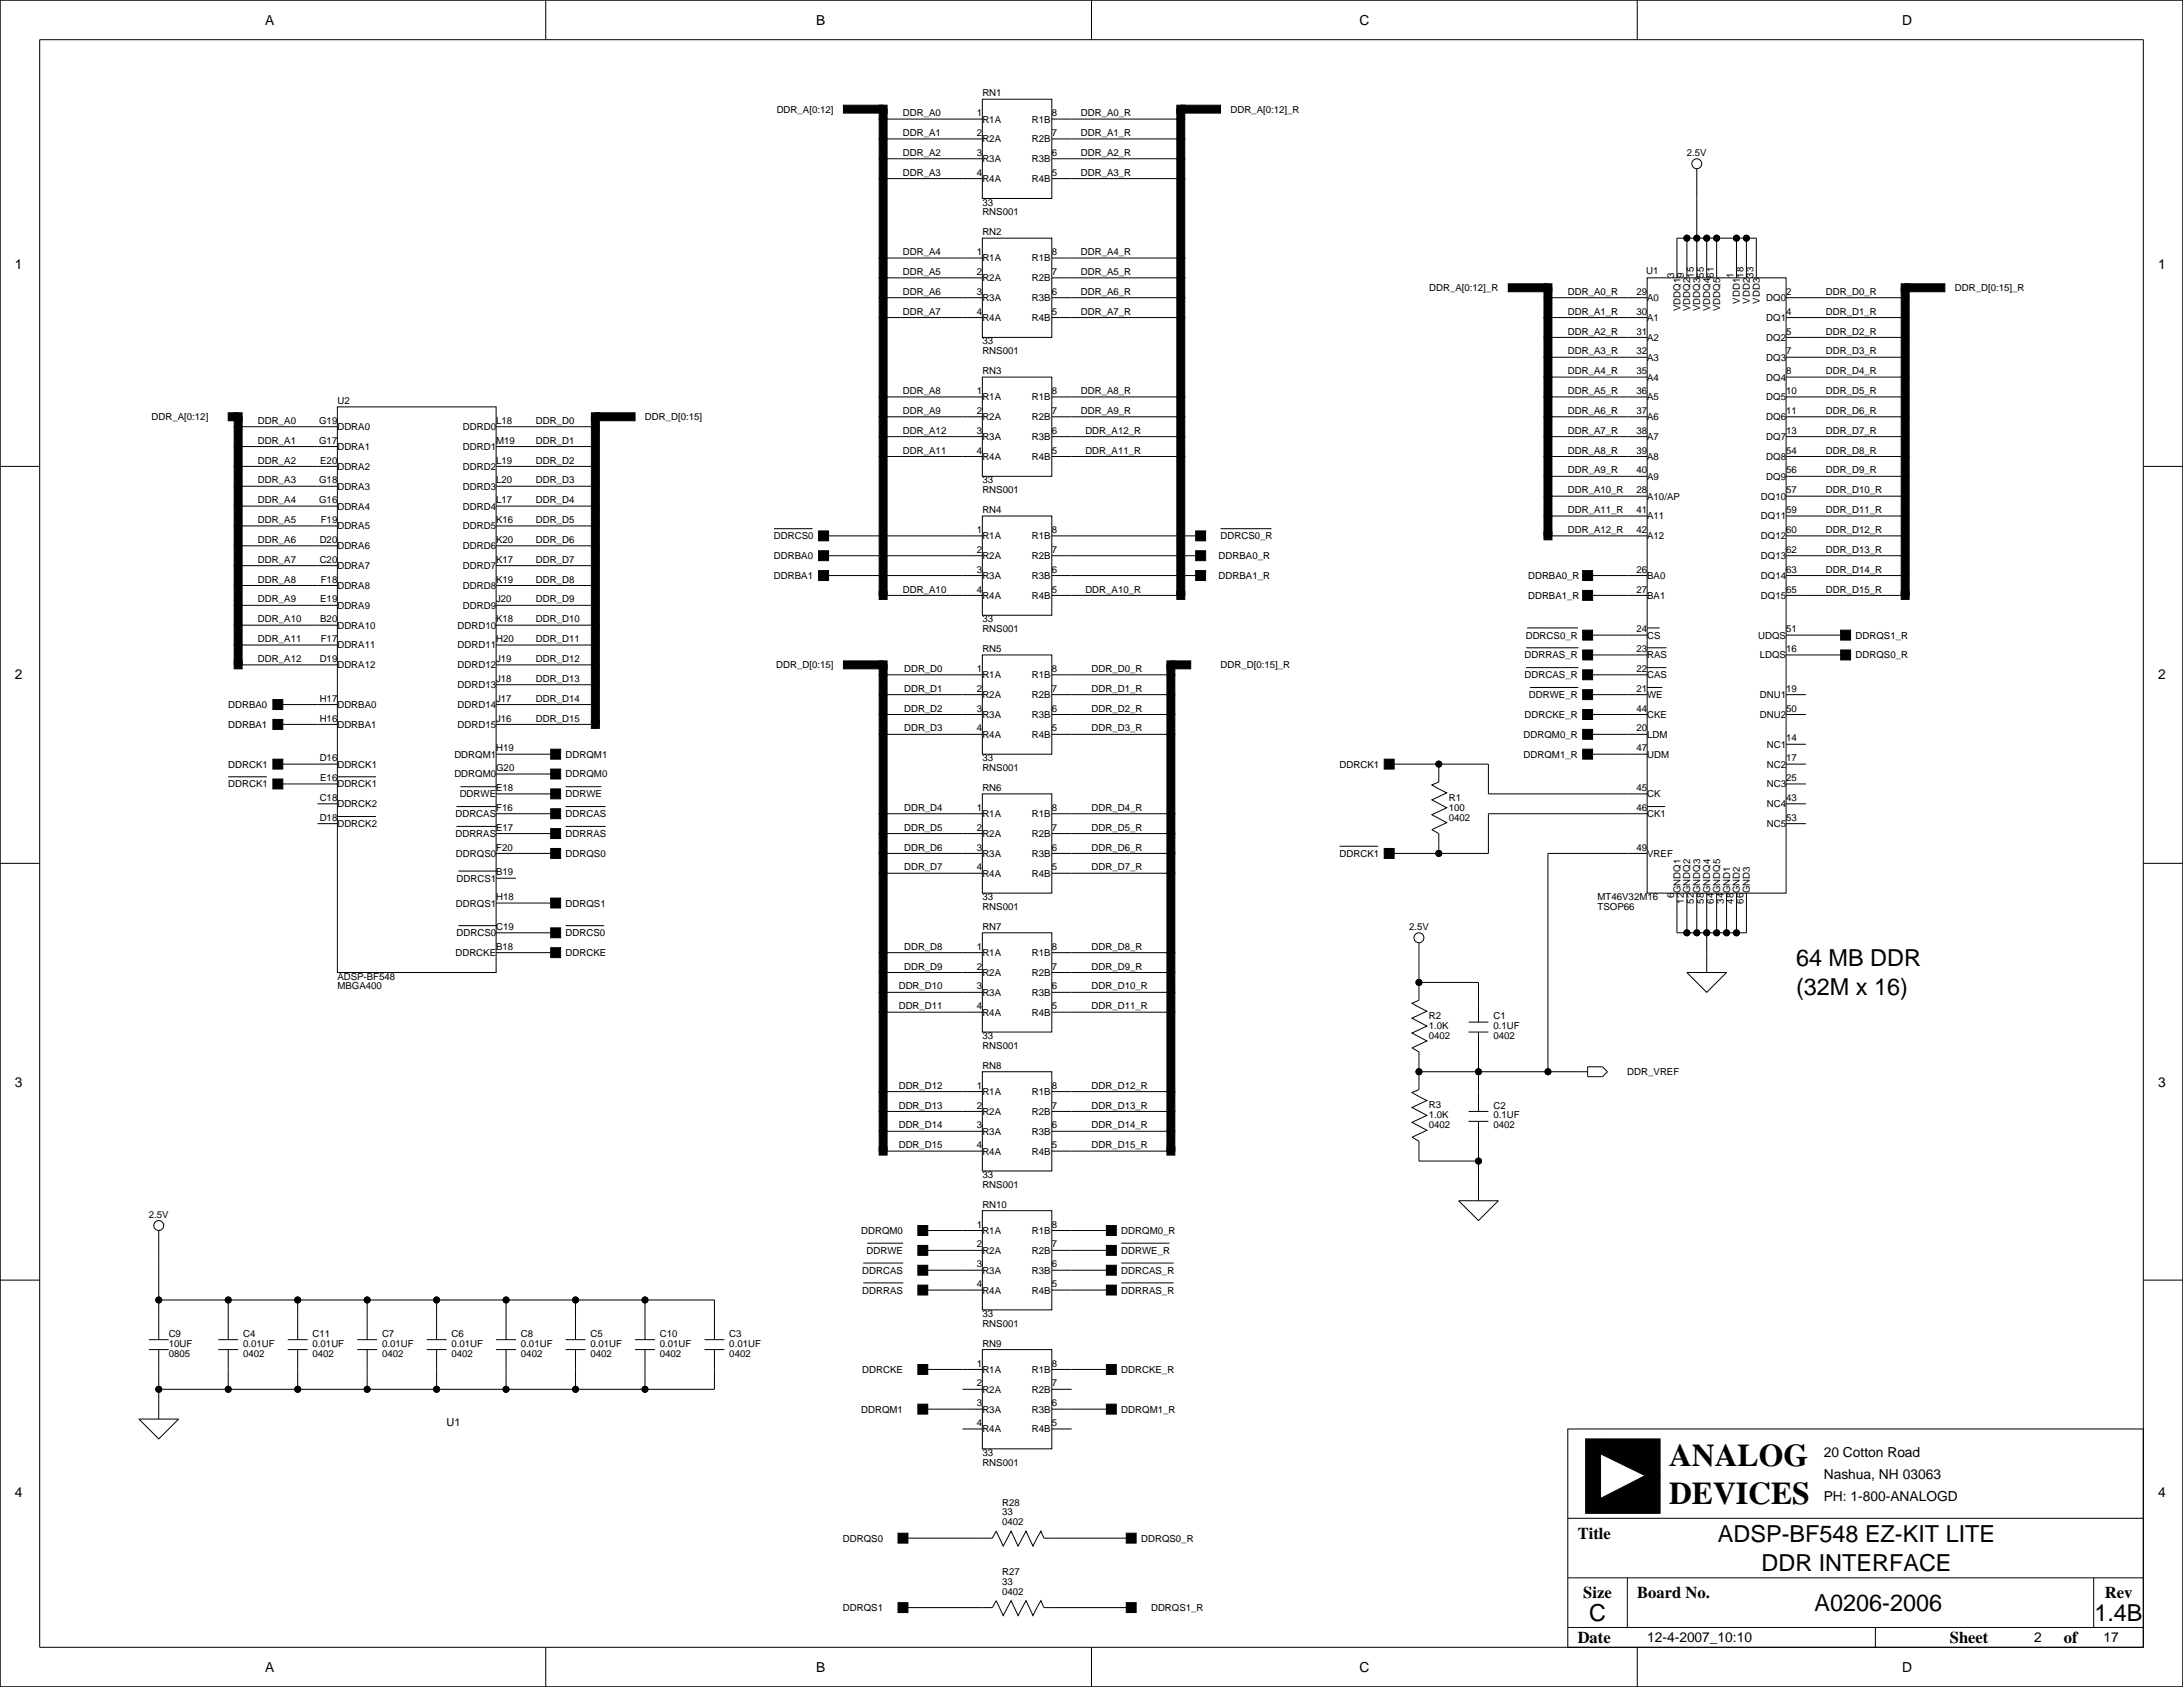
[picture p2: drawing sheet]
<svg xmlns="http://www.w3.org/2000/svg" width="559mm" height="432mm" viewBox="0 0 559 432" stroke-linecap="round" stroke-linejoin="round" font-family="sans-serif">
<defs><g id="words">
<g font-size="8.1">
<text x="427.2" y="375.3">ANALOG</text>
<text x="427.2" y="385">DEVICES</text>
</g>
<g font-size="6">
<text x="459.7" y="247.1">64 MB DDR</text>
<text x="459.7" y="254.8">(32M x 16)</text>
<text x="439.7" y="394.6">ADSP-BF548 EZ-KIT LITE</text>
<text x="450.9" y="402.2">DDR INTERFACE</text>
<text x="464.5" y="412.4">A0206-2006</text>
<text x="406.8" y="414.9">C</text>
<text x="536.1" y="414.9">1.4B</text>
</g>
<g font-size="4.2">
<text x="403.9" y="393.9">Title</text>
<text x="405.3" y="409.1">Size</text>
<text x="419.1" y="409.1">Board No.</text>
<text x="538.8" y="409.1">Rev</text>
<text x="403.9" y="420.5">Date</text>
<text x="499.1" y="420.5">Sheet</text>
<text x="528.3" y="420.5">of</text>
</g>
<g font-size="3.5">
<text x="67.9" y="6.3">A</text>
<text x="208.9" y="6.3">B</text>
<text x="348" y="6.3">C</text>
<text x="486.9" y="6.3">D</text>
<text x="3.8" y="68.8">1</text>
<text x="552.5" y="68.8">1</text>
<text x="3.8" y="173.7">2</text>
<text x="552.5" y="173.7">2</text>
<text x="3.8" y="278.3">3</text>
<text x="552.5" y="278.3">3</text>
<text x="466.9" y="372.8">20 Cotton Road</text>
<text x="3.8" y="383.3">4</text>
<text x="466.9" y="378.7">Nashua, NH 03063</text>
<text x="552.5" y="383.3">4</text>
<text x="466.9" y="384.3">PH: 1-800-ANALOGD</text>
<text x="421.6" y="420.4">12-4-2007_10:10</text>
<text x="520.7" y="420.4">2</text>
<text x="538.5" y="420.4">17</text>
<text x="67.9" y="428">A</text>
<text x="208.9" y="428">B</text>
<text x="348" y="428">C</text>
<text x="486.9" y="428">D</text>
</g>
<text font-size="2.8" x="114.3" y="364.9">U1</text>
<g font-size="2.5">
<text x="198.8" y="28.8">DDR_A[0:12]</text>
<text x="231.1" y="29.7">DDR_A0</text>
<text x="250.1" y="29.7">1</text>
<text x="251.5" y="24.7">RN1</text>
<text x="269.2" y="29.7">8</text>
<text x="276.7" y="29.7">DDR_A0_R</text>
<text x="315" y="28.8">DDR_A[0:12]_R</text>
<text x="231.1" y="34.8">DDR_A1</text>
<text x="250.1" y="34.8">2</text>
<text x="251.5" y="31.4">R1A</text>
<text x="264.2" y="31.4">R1B</text>
<text x="269.2" y="34.8">7</text>
<text x="276.7" y="34.8">DDR_A1_R</text>
<text x="231.1" y="39.9">DDR_A2</text>
<text x="250.1" y="39.9">3</text>
<text x="251.5" y="36.4">R2A</text>
<text x="251.5" y="41.5">R3A</text>
<text x="264.2" y="41.5">R3B</text>
<text x="264.2" y="36.4">R2B</text>
<text x="269.2" y="39.9">6</text>
<text x="276.7" y="39.9">DDR_A2_R</text>
<text x="431.8" y="39.9">2.5V</text>
<text x="231.1" y="45">DDR_A3</text>
<text x="250.1" y="45">4</text>
<text x="251.5" y="46.6">R4A</text>
<text x="264.2" y="46.6">R4B</text>
<text x="269.2" y="45">5</text>
<text x="276.7" y="45">DDR_A3_R</text>
<text x="251.5" y="52.6">33</text>
<text x="251.5" y="55.1">RNS001</text>
<text x="231.1" y="65.3">DDR_A4</text>
<text x="250.1" y="65.3">1</text>
<text x="251.5" y="60.2">RN2</text>
<text x="269.2" y="65.3">8</text>
<text x="276.7" y="65.3">DDR_A4_R</text>
<text x="231.1" y="70.4">DDR_A5</text>
<text x="250.1" y="70.4">2</text>
<text x="251.5" y="66.9">R1A</text>
<text x="264.2" y="66.9">R1B</text>
<text x="269.2" y="70.4">7</text>
<text x="276.7" y="70.4">DDR_A5_R</text>
<text x="421.4" y="70.1">U1</text>
<text x="428.5" y="71.1" transform="rotate(-90 428.5 71.1)">3</text>
<text x="431.1" y="71.1" transform="rotate(-90 431.1 71.1)">9</text>
<text x="433.6" y="71.1" transform="rotate(-90 433.6 71.1)">15</text>
<text x="436.1" y="71.1" transform="rotate(-90 436.1 71.1)">55</text>
<text x="438.7" y="71.1" transform="rotate(-90 438.7 71.1)">61</text>
<text x="443.8" y="71.1" transform="rotate(-90 443.8 71.1)">1</text>
<text x="446.3" y="71.1" transform="rotate(-90 446.3 71.1)">18</text>
<text x="448.8" y="71.1" transform="rotate(-90 448.8 71.1)">33</text>
<text x="231.1" y="75.5">DDR_A6</text>
<text x="250.1" y="75.5">3</text>
<text x="251.5" y="72">R2A</text>
<text x="251.5" y="77.1">R3A</text>
<text x="264.2" y="77.1">R3B</text>
<text x="264.2" y="72">R2B</text>
<text x="269.2" y="75.5">6</text>
<text x="276.7" y="75.5">DDR_A6_R</text>
<text x="365.8" y="74.5">DDR_A[0:12]_R</text>
<text x="401.3" y="75.5">DDR_A0_R</text>
<text x="418.9" y="75.5">29</text>
<text x="421.6" y="77.1">A0</text>
<text x="445.4" y="77.7" transform="rotate(-90 445.4 77.7)">VDD1</text>
<text x="447.9" y="77.7" transform="rotate(-90 447.9 77.7)">VDD2</text>
<text x="450.5" y="77.7" transform="rotate(-90 450.5 77.7)">VDD3</text>
<text x="452.1" y="77.1">DQ0</text>
<text x="457.2" y="75.5">2</text>
<text x="467.4" y="75.5">DDR_D0_R</text>
<text x="500.4" y="74.5">DDR_D[0:15]_R</text>
<text x="231.1" y="80.5">DDR_A7</text>
<text x="250.1" y="80.5">4</text>
<text x="251.5" y="82.2">R4A</text>
<text x="264.2" y="82.2">R4B</text>
<text x="269.2" y="80.5">5</text>
<text x="276.7" y="80.5">DDR_A7_R</text>
<text x="401.3" y="80.5">DDR_A1_R</text>
<text x="418.9" y="80.5">30</text>
<text x="421.6" y="82.2">A1</text>
<text x="430.1" y="79.6" transform="rotate(-90 430.1 79.6)">VDDQ1</text>
<text x="432.7" y="79.6" transform="rotate(-90 432.7 79.6)">VDDQ2</text>
<text x="435.2" y="79.6" transform="rotate(-90 435.2 79.6)">VDDQ3</text>
<text x="437.8" y="79.6" transform="rotate(-90 437.8 79.6)">VDDQ4</text>
<text x="440.3" y="79.6" transform="rotate(-90 440.3 79.6)">VDDQ5</text>
<text x="452.1" y="82.2">DQ1</text>
<text x="457.2" y="80.5">4</text>
<text x="467.4" y="80.5">DDR_D1_R</text>
<text x="251.5" y="88.2">33</text>
<text x="401.3" y="85.6">DDR_A2_R</text>
<text x="418.9" y="85.6">31</text>
<text x="421.6" y="87.2">A2</text>
<text x="452.1" y="87.2">DQ2</text>
<text x="457.2" y="85.6">5</text>
<text x="467.4" y="85.6">DDR_D2_R</text>
<text x="251.5" y="90.7">RNS001</text>
<text x="251.5" y="95.8">RN3</text>
<text x="401.3" y="95.8">DDR_A4_R</text>
<text x="401.3" y="90.7">DDR_A3_R</text>
<text x="418.9" y="95.8">35</text>
<text x="418.9" y="90.7">32</text>
<text x="421.6" y="92.3">A3</text>
<text x="452.1" y="92.3">DQ3</text>
<text x="457.2" y="95.8">8</text>
<text x="457.2" y="90.7">7</text>
<text x="467.4" y="95.8">DDR_D4_R</text>
<text x="467.4" y="90.7">DDR_D3_R</text>
<text x="231.1" y="100.9">DDR_A8</text>
<text x="250.1" y="100.9">1</text>
<text x="269.2" y="100.9">8</text>
<text x="276.7" y="100.9">DDR_A8_R</text>
<text x="401.3" y="100.9">DDR_A5_R</text>
<text x="418.9" y="100.9">36</text>
<text x="421.6" y="97.4">A4</text>
<text x="452.1" y="97.4">DQ4</text>
<text x="457.2" y="100.9">10</text>
<text x="467.4" y="100.9">DDR_D5_R</text>
<text x="38.8" y="107.6">DDR_A[0:12]</text>
<text x="86.4" y="103.4">U2</text>
<text x="165.1" y="107.6">DDR_D[0:15]</text>
<text x="231.1" y="105.9">DDR_A9</text>
<text x="250.1" y="105.9">2</text>
<text x="251.5" y="102.5">R1A</text>
<text x="251.5" y="107.6">R2A</text>
<text x="264.2" y="107.6">R2B</text>
<text x="264.2" y="102.5">R1B</text>
<text x="269.2" y="105.9">7</text>
<text x="276.7" y="105.9">DDR_A9_R</text>
<text x="401.3" y="105.9">DDR_A6_R</text>
<text x="418.9" y="105.9">37</text>
<text x="421.6" y="107.6">A6</text>
<text x="421.6" y="102.5">A5</text>
<text x="452.1" y="107.6">DQ6</text>
<text x="452.1" y="102.5">DQ5</text>
<text x="457.2" y="105.9">11</text>
<text x="467.4" y="105.9">DDR_D6_R</text>
<text x="66" y="113.6">DDR_A1</text>
<text x="66" y="108.5">DDR_A0</text>
<text x="81.7" y="113.6">G17</text>
<text x="81.7" y="108.5">G19</text>
<text x="86.4" y="110.1">DDRA0</text>
<text x="118.5" y="110.1">DDRD0</text>
<text x="127" y="113.6">M19</text>
<text x="127" y="108.5">L18</text>
<text x="137.2" y="108.5">DDR_D0</text>
<text x="137.2" y="113.6">DDR_D1</text>
<text x="231.1" y="111">DDR_A12</text>
<text x="250.1" y="111">3</text>
<text x="251.5" y="112.6">R3A</text>
<text x="264.2" y="112.6">R3B</text>
<text x="269.2" y="111">6</text>
<text x="277.8" y="111">DDR_A12_R</text>
<text x="401.3" y="111">DDR_A7_R</text>
<text x="418.9" y="111">38</text>
<text x="421.6" y="112.6">A7</text>
<text x="452.1" y="112.6">DQ7</text>
<text x="457.2" y="111">13</text>
<text x="467.4" y="111">DDR_D7_R</text>
<text x="66" y="118.6">DDR_A2</text>
<text x="82" y="118.6">E20</text>
<text x="86.4" y="115.2">DDRA1</text>
<text x="118.5" y="115.2">DDRD1</text>
<text x="127" y="118.6">L19</text>
<text x="137.2" y="118.6">DDR_D2</text>
<text x="231.1" y="116.1">DDR_A11</text>
<text x="250.1" y="116.1">4</text>
<text x="251.5" y="117.7">R4A</text>
<text x="264.2" y="117.7">R4B</text>
<text x="269.2" y="116.1">5</text>
<text x="277.8" y="116.1">DDR_A11_R</text>
<text x="401.3" y="116.1">DDR_A8_R</text>
<text x="418.9" y="116.1">39</text>
<text x="421.6" y="117.7">A8</text>
<text x="452.1" y="117.7">DQ8</text>
<text x="457.2" y="116.1">54</text>
<text x="467.4" y="116.1">DDR_D8_R</text>
<text x="66" y="123.7">DDR_A3</text>
<text x="81.7" y="123.7">G18</text>
<text x="86.4" y="125.3">DDRA3</text>
<text x="86.4" y="120.3">DDRA2</text>
<text x="118.5" y="125.3">DDRD3</text>
<text x="118.5" y="120.3">DDRD2</text>
<text x="127" y="123.7">L20</text>
<text x="137.2" y="123.7">DDR_D3</text>
<text x="251.5" y="123.7">33</text>
<text x="401.3" y="121.2">DDR_A9_R</text>
<text x="418.9" y="121.2">40</text>
<text x="421.6" y="122.8">A9</text>
<text x="452.1" y="122.8">DQ9</text>
<text x="457.2" y="121.2">56</text>
<text x="467.4" y="121.2">DDR_D9_R</text>
<text x="66" y="128.8">DDR_A4</text>
<text x="81.7" y="128.8">G16</text>
<text x="86.4" y="130.4">DDRA4</text>
<text x="118.5" y="130.4">DDRD4</text>
<text x="127" y="128.8">L17</text>
<text x="137.2" y="128.8">DDR_D4</text>
<text x="251.5" y="126.3">RNS001</text>
<text x="251.5" y="131.3">RN4</text>
<text x="401.3" y="131.3">DDR_A11_R</text>
<text x="401.3" y="126.3">DDR_A10_R</text>
<text x="418.9" y="131.3">41</text>
<text x="418.9" y="126.3">28</text>
<text x="421.6" y="127.9">A10/AP</text>
<text x="450.7" y="127.9">DQ10</text>
<text x="457.2" y="131.3">59</text>
<text x="457.2" y="126.3">57</text>
<text x="467.4" y="131.3">DDR_D11_R</text>
<text x="467.4" y="126.3">DDR_D10_R</text>
<text x="66" y="133.9">DDR_A5</text>
<text x="82.1" y="133.9">F19</text>
<text x="86.4" y="135.5">DDRA5</text>
<text x="118.5" y="135.5">DDRD5</text>
<text x="127" y="133.9">K16</text>
<text x="137.2" y="133.9">DDR_D5</text>
<text x="250.1" y="136.4">1</text>
<text x="269.2" y="136.4">8</text>
<text x="401.3" y="136.4">DDR_A12_R</text>
<text x="418.9" y="136.4">42</text>
<text x="421.6" y="133">A11</text>
<text x="450.7" y="133">DQ11</text>
<text x="457.2" y="136.4">60</text>
<text x="467.4" y="136.4">DDR_D12_R</text>
<text x="66" y="139">DDR_A6</text>
<text x="81.8" y="138.9">D20</text>
<text x="86.4" y="140.6">DDRA6</text>
<text x="118.5" y="140.6">DDRD6</text>
<text x="127" y="139">K20</text>
<text x="137.2" y="139">DDR_D6</text>
<text x="198.1" y="138">DDRCS0</text>
<text x="198.1" y="143.1">DDRBA0</text>
<text x="250.1" y="141.5">2</text>
<text x="251.5" y="138">R1A</text>
<text x="251.5" y="143.1">R2A</text>
<text x="264.2" y="143.1">R2B</text>
<text x="264.2" y="138">R1B</text>
<text x="269.2" y="141.5">7</text>
<text x="311.9" y="143.1">DDRBA0_R</text>
<text x="312.4" y="138">DDRCS0_R</text>
<text x="421.6" y="138">A12</text>
<text x="450.7" y="143.1">DQ13</text>
<text x="450.7" y="138">DQ12</text>
<text x="457.2" y="141.5">62</text>
<text x="467.4" y="141.5">DDR_D13_R</text>
<text x="66" y="149.1">DDR_A8</text>
<text x="66" y="144">DDR_A7</text>
<text x="81.8" y="144">C20</text>
<text x="82.1" y="149.1">F18</text>
<text x="86.4" y="145.7">DDRA7</text>
<text x="118.5" y="145.7">DDRD7</text>
<text x="127" y="149.1">K19</text>
<text x="127" y="144">K17</text>
<text x="137.2" y="144">DDR_D7</text>
<text x="137.2" y="149.1">DDR_D8</text>
<text x="198.1" y="148.2">DDRBA1</text>
<text x="250.1" y="146.6">3</text>
<text x="251.5" y="148.2">R3A</text>
<text x="264.2" y="148.2">R3B</text>
<text x="269.2" y="146.6">6</text>
<text x="311.9" y="148.2">DDRBA1_R</text>
<text x="391.2" y="148.2">DDRBA0_R</text>
<text x="418.9" y="146.6">26</text>
<text x="421.6" y="148.2">BA0</text>
<text x="450.7" y="148.2">DQ14</text>
<text x="457.2" y="146.6">63</text>
<text x="467.4" y="146.6">DDR_D14_R</text>
<text x="66" y="154.2">DDR_A9</text>
<text x="82" y="154.2">E19</text>
<text x="86.4" y="155.8">DDRA9</text>
<text x="86.4" y="150.7">DDRA8</text>
<text x="118.5" y="155.8">DDRD9</text>
<text x="118.5" y="150.7">DDRD8</text>
<text x="127" y="154.2">J20</text>
<text x="137.2" y="154.2">DDR_D9</text>
<text x="231.1" y="151.7">DDR_A10</text>
<text x="250.1" y="151.7">4</text>
<text x="251.5" y="153.3">R4A</text>
<text x="264.2" y="153.3">R4B</text>
<text x="269.2" y="151.7">5</text>
<text x="277.8" y="151.7">DDR_A10_R</text>
<text x="391.2" y="153.3">DDRBA1_R</text>
<text x="418.9" y="151.7">27</text>
<text x="421.6" y="153.3">BA1</text>
<text x="450.7" y="153.3">DQ15</text>
<text x="457.2" y="151.7">65</text>
<text x="467.4" y="151.7">DDR_D15_R</text>
<text x="66" y="159.3">DDR_A10</text>
<text x="82" y="159.3">B20</text>
<text x="86.4" y="160.9">DDRA10</text>
<text x="117.1" y="160.9">DDRD10</text>
<text x="127" y="159.3">K18</text>
<text x="137.2" y="159.3">DDR_D10</text>
<text x="251.5" y="161.8">RNS001</text>
<text x="251.5" y="159.3">33</text>
<text x="418.9" y="161.8">24</text>
<text x="457.2" y="161.8">51</text>
<text x="66" y="164.4">DDR_A11</text>
<text x="82.1" y="164.4">F17</text>
<text x="86.4" y="166">DDRA11</text>
<text x="117.1" y="166">DDRD11</text>
<text x="127" y="164.4">H20</text>
<text x="137.2" y="164.4">DDR_D11</text>
<text x="251.5" y="166.9">RN5</text>
<text x="390.6" y="163.4">DDRCS0_R</text>
<text x="418.9" y="166.9">23</text>
<text x="421.6" y="163.4">CS</text>
<text x="450.1" y="163.4">UDQS</text>
<text x="457.2" y="166.9">16</text>
<text x="475" y="163.4">DDRQS1_R</text>
<text x="66" y="169.4">DDR_A12</text>
<text x="81.8" y="169.4">D19</text>
<text x="86.4" y="171.1">DDRA12</text>
<text x="117.1" y="171.1">DDRD12</text>
<text x="127" y="169.4">J19</text>
<text x="137.2" y="169.4">DDR_D12</text>
<text x="198.7" y="171.1">DDR_D[0:15]</text>
<text x="231.4" y="172">DDR_D0</text>
<text x="250.1" y="172">1</text>
<text x="251.5" y="173.6">R1A</text>
<text x="264.2" y="173.6">R1B</text>
<text x="269.2" y="172">8</text>
<text x="279.4" y="172">DDR_D0_R</text>
<text x="312.4" y="171.1">DDR_D[0:15]_R</text>
<text x="390.3" y="173.6">DDRCAS_R</text>
<text x="390.3" y="168.5">DDRRAS_R</text>
<text x="418.9" y="172">22</text>
<text x="421.6" y="168.5">RAS</text>
<text x="421.6" y="173.6">CAS</text>
<text x="450.5" y="168.5">LDQS</text>
<text x="475" y="168.5">DDRQS0_R</text>
<text x="81.8" y="179.6">H17</text>
<text x="117.1" y="176.1">DDRD13</text>
<text x="127" y="179.6">J17</text>
<text x="127" y="174.5">J18</text>
<text x="137.2" y="174.5">DDR_D13</text>
<text x="137.2" y="179.6">DDR_D14</text>
<text x="231.4" y="177.1">DDR_D1</text>
<text x="250.1" y="177.1">2</text>
<text x="251.5" y="178.7">R2A</text>
<text x="264.2" y="178.7">R2B</text>
<text x="269.2" y="177.1">7</text>
<text x="279.4" y="177.1">DDR_D1_R</text>
<text x="391.4" y="178.7">DDRWE_R</text>
<text x="418.9" y="177.1">21</text>
<text x="421.6" y="178.7">WE</text>
<text x="450.5" y="178.7">DNU1</text>
<text x="457.2" y="177.1">19</text>
<text x="58.4" y="181.2">DDRBA0</text>
<text x="81.8" y="184.7">H16</text>
<text x="86.4" y="181.2">DDRBA0</text>
<text x="117.1" y="181.2">DDRD14</text>
<text x="127" y="184.7">J16</text>
<text x="137.2" y="184.7">DDR_D15</text>
<text x="231.4" y="182.1">DDR_D2</text>
<text x="250.1" y="182.1">3</text>
<text x="251.5" y="183.8">R3A</text>
<text x="264.2" y="183.8">R3B</text>
<text x="269.2" y="182.1">6</text>
<text x="279.4" y="182.1">DDR_D2_R</text>
<text x="390.3" y="183.8">DDRCKE_R</text>
<text x="418.9" y="182.1">44</text>
<text x="421.6" y="183.8">CKE</text>
<text x="450.5" y="183.8">DNU2</text>
<text x="457.2" y="182.1">50</text>
<text x="58.4" y="186.3">DDRBA1</text>
<text x="86.4" y="186.3">DDRBA1</text>
<text x="117.1" y="186.3">DDRD15</text>
<text x="231.4" y="187.2">DDR_D3</text>
<text x="250.1" y="187.2">4</text>
<text x="251.5" y="188.8">R4A</text>
<text x="264.2" y="188.8">R4B</text>
<text x="269.2" y="187.2">5</text>
<text x="279.4" y="187.2">DDR_D3_R</text>
<text x="390" y="188.8">DDRQM0_R</text>
<text x="418.9" y="187.2">20</text>
<text x="421.6" y="188.8">LDM</text>
<text x="452.3" y="191.4">NC1</text>
<text x="457.2" y="189.8">14</text>
<text x="58.4" y="196.5">DDRCK1</text>
<text x="81.8" y="194.8">D16</text>
<text x="86.4" y="196.5">DDRCK1</text>
<text x="116.3" y="193.9">DDRQM1</text>
<text x="127" y="192.3">H19</text>
<text x="127" y="197.4">G20</text>
<text x="144.8" y="193.9">DDRQM1</text>
<text x="251.5" y="197.4">RNS001</text>
<text x="251.5" y="194.8">33</text>
<text x="342.9" y="196.5">DDRCK1</text>
<text x="390" y="193.9">DDRQM1_R</text>
<text x="418.9" y="192.3">47</text>
<text x="421.6" y="193.9">UDM</text>
<text x="452.3" y="196.5">NC2</text>
<text x="457.2" y="194.8">17</text>
<text x="58.4" y="201.5">DDRCK1</text>
<text x="82" y="199.9">E16</text>
<text x="86.4" y="201.5">DDRCK1</text>
<text x="116.3" y="199">DDRQM0</text>
<text x="127" y="202.5">E18</text>
<text x="144.8" y="199">DDRQM0</text>
<text x="251.5" y="202.5">RN6</text>
<text x="418.9" y="202.5">45</text>
<text x="452.3" y="201.5">NC3</text>
<text x="457.2" y="199.9">25</text>
<text x="81.8" y="205">C18</text>
<text x="86.4" y="206.6">DDRCK2</text>
<text x="116.6" y="209.2">DDRCAS</text>
<text x="117.7" y="204.1">DDRWE</text>
<text x="127" y="207.5">F16</text>
<text x="144.8" y="204.1">DDRWE</text>
<text x="144.8" y="209.2">DDRCAS</text>
<text x="231.4" y="207.5">DDR_D4</text>
<text x="250.1" y="207.5">1</text>
<text x="251.5" y="209.2">R1A</text>
<text x="264.2" y="209.2">R1B</text>
<text x="269.2" y="207.5">8</text>
<text x="279.4" y="207.5">DDR_D4_R</text>
<text x="370.8" y="207.5">100</text>
<text x="370.8" y="205">R1</text>
<text x="418.9" y="207.5">46</text>
<text x="421.6" y="204.1">CK</text>
<text x="421.6" y="209.2">CK1</text>
<text x="452.3" y="206.6">NC4</text>
<text x="457.2" y="205">43</text>
<text x="81.8" y="210.1">D18</text>
<text x="86.4" y="211.7">DDRCK2</text>
<text x="116.6" y="214.2">DDRRAS</text>
<text x="127" y="212.6">E17</text>
<text x="144.8" y="214.2">DDRRAS</text>
<text x="231.4" y="212.6">DDR_D5</text>
<text x="250.1" y="212.6">2</text>
<text x="251.5" y="214.2">R2A</text>
<text x="264.2" y="214.2">R2B</text>
<text x="269.2" y="212.6">7</text>
<text x="279.4" y="212.6">DDR_D5_R</text>
<text x="370.8" y="210.1">0402</text>
<text x="452.3" y="211.7">NC5</text>
<text x="457.2" y="210.1">53</text>
<text x="116.7" y="219.3">DDRQS0</text>
<text x="127" y="217.7">F20</text>
<text x="144.8" y="219.3">DDRQS0</text>
<text x="231.4" y="217.7">DDR_D6</text>
<text x="250.1" y="217.7">3</text>
<text x="251.5" y="219.3">R3A</text>
<text x="264.2" y="219.3">R3B</text>
<text x="269.2" y="217.7">6</text>
<text x="279.4" y="217.7">DDR_D6_R</text>
<text x="342.9" y="219.3">DDRCK1</text>
<text x="418.9" y="217.7">49</text>
<text x="421.6" y="219.3">VREF</text>
<text x="116.8" y="225.7">DDRCS1</text>
<text x="127" y="224.1">B19</text>
<text x="231.4" y="222.8">DDR_D7</text>
<text x="250.1" y="222.8">4</text>
<text x="251.5" y="224.4">R4A</text>
<text x="264.2" y="224.4">R4B</text>
<text x="269.2" y="222.8">5</text>
<text x="279.4" y="222.8">DDR_D7_R</text>
<text x="116.7" y="232">DDRQS1</text>
<text x="127" y="230.4">H18</text>
<text x="144.8" y="232">DDRQS1</text>
<text x="251.5" y="230.4">33</text>
<text x="251.5" y="232.9">RNS001</text>
<text x="408.9" y="230.4">MT46V32M16</text>
<text x="408.9" y="232.9">TSOP66</text>
<text x="428.5" y="230" transform="rotate(-90 428.5 230)">6</text>
<text x="430.1" y="228.6" transform="rotate(-90 430.1 228.6)">GNDQ1</text>
<text x="431.1" y="231.3" transform="rotate(-90 431.1 231.3)">12</text>
<text x="432.7" y="228.6" transform="rotate(-90 432.7 228.6)">GNDQ2</text>
<text x="433.6" y="231.3" transform="rotate(-90 433.6 231.3)">52</text>
<text x="435.2" y="228.6" transform="rotate(-90 435.2 228.6)">GNDQ3</text>
<text x="436.1" y="231.3" transform="rotate(-90 436.1 231.3)">58</text>
<text x="437.8" y="228.6" transform="rotate(-90 437.8 228.6)">GNDQ4</text>
<text x="438.7" y="231.3" transform="rotate(-90 438.7 231.3)">64</text>
<text x="440.3" y="228.6" transform="rotate(-90 440.3 228.6)">GNDQ5</text>
<text x="441.2" y="231.3" transform="rotate(-90 441.2 231.3)">34</text>
<text x="442.8" y="228.6" transform="rotate(-90 442.8 228.6)">GND1</text>
<text x="443.8" y="231.3" transform="rotate(-90 443.8 231.3)">48</text>
<text x="445.4" y="228.6" transform="rotate(-90 445.4 228.6)">GND2</text>
<text x="446.3" y="231.3" transform="rotate(-90 446.3 231.3)">66</text>
<text x="447.9" y="228.6" transform="rotate(-90 447.9 228.6)">GND3</text>
<text x="116.8" y="239.6">DDRCS0</text>
<text x="127" y="238">C19</text>
<text x="144.8" y="239.6">DDRCS0</text>
<text x="251.5" y="238">RN7</text>
<text x="360.7" y="238">2.5V</text>
<text x="116.6" y="244.7">DDRCKE</text>
<text x="127" y="243.1">B18</text>
<text x="144.8" y="244.7">DDRCKE</text>
<text x="231.4" y="243.1">DDR_D8</text>
<text x="250.1" y="243.1">1</text>
<text x="251.5" y="244.7">R1A</text>
<text x="264.2" y="244.7">R1B</text>
<text x="269.2" y="243.1">8</text>
<text x="279.4" y="243.1">DDR_D8_R</text>
<text x="86.4" y="250.7">ADSP-BF548</text>
<text x="231.4" y="248.2">DDR_D9</text>
<text x="250.1" y="248.2">2</text>
<text x="251.5" y="249.8">R2A</text>
<text x="264.2" y="249.8">R2B</text>
<text x="269.2" y="248.2">7</text>
<text x="279.4" y="248.2">DDR_D9_R</text>
<text x="86.4" y="253.3">MBGA400</text>
<text x="230" y="253.3">DDR_D10</text>
<text x="250.1" y="253.3">3</text>
<text x="251.5" y="254.9">R3A</text>
<text x="264.2" y="254.9">R3B</text>
<text x="269.2" y="253.3">6</text>
<text x="279.4" y="253.3">DDR_D10_R</text>
<text x="230" y="258.3">DDR_D11</text>
<text x="250.1" y="258.3">4</text>
<text x="251.5" y="260">R4A</text>
<text x="264.2" y="260">R4B</text>
<text x="269.2" y="258.3">5</text>
<text x="279.4" y="258.3">DDR_D11_R</text>
<text x="365.8" y="260.9">R2</text>
<text x="365.8" y="263.4">1.0K</text>
<text x="382.3" y="260.9">C1</text>
<text x="382.3" y="263.4">0.1UF</text>
<text x="251.5" y="268.5">RNS001</text>
<text x="251.5" y="266">33</text>
<text x="365.8" y="265.9">0402</text>
<text x="382.3" y="266">0402</text>
<text x="251.5" y="273.6">RN8</text>
<text x="416.6" y="275.2">DDR_VREF</text>
<text x="230" y="278.7">DDR_D12</text>
<text x="250.1" y="278.7">1</text>
<text x="251.5" y="280.3">R1A</text>
<text x="264.2" y="280.3">R1B</text>
<text x="269.2" y="278.7">8</text>
<text x="279.4" y="278.7">DDR_D12_R</text>
<text x="230" y="283.7">DDR_D13</text>
<text x="250.1" y="283.7">2</text>
<text x="251.5" y="285.4">R2A</text>
<text x="264.2" y="285.4">R2B</text>
<text x="269.2" y="283.7">7</text>
<text x="279.4" y="283.7">DDR_D13_R</text>
<text x="365.8" y="286.3">1.0K</text>
<text x="365.8" y="283.7">R3</text>
<text x="382.3" y="286.3">0.1UF</text>
<text x="382.3" y="283.7">C2</text>
<text x="230" y="288.8">DDR_D14</text>
<text x="230" y="293.9">DDR_D15</text>
<text x="250.1" y="293.9">4</text>
<text x="250.1" y="288.8">3</text>
<text x="251.5" y="290.4">R3A</text>
<text x="264.2" y="290.4">R3B</text>
<text x="269.2" y="293.9">5</text>
<text x="269.2" y="288.8">6</text>
<text x="279.4" y="293.9">DDR_D15_R</text>
<text x="279.4" y="288.8">DDR_D14_R</text>
<text x="365.8" y="288.8">0402</text>
<text x="382.3" y="288.8">0402</text>
<text x="251.5" y="295.5">R4A</text>
<text x="264.2" y="295.5">R4B</text>
<text x="251.5" y="301.5">33</text>
<text x="251.5" y="304.1">RNS001</text>
<text x="38.1" y="311.7">2.5V</text>
<text x="251.5" y="309.1">RN10</text>
<text x="220.4" y="315.8">DDRQM0</text>
<text x="250.1" y="314.2">1</text>
<text x="251.5" y="315.8">R1A</text>
<text x="264.2" y="315.8">R1B</text>
<text x="269.2" y="314.2">8</text>
<text x="287" y="315.8">DDRQM0_R</text>
<text x="221.8" y="320.9">DDRWE</text>
<text x="250.1" y="319.3">2</text>
<text x="251.5" y="320.9">R2A</text>
<text x="264.2" y="320.9">R2B</text>
<text x="269.2" y="319.3">7</text>
<text x="287" y="320.9">DDRWE_R</text>
<text x="220.7" y="326">DDRCAS</text>
<text x="250.1" y="329.5">4</text>
<text x="250.1" y="324.4">3</text>
<text x="251.5" y="326">R3A</text>
<text x="264.2" y="326">R3B</text>
<text x="269.2" y="329.5">5</text>
<text x="269.2" y="324.4">6</text>
<text x="287" y="326">DDRCAS_R</text>
<text x="220.7" y="331.1">DDRRAS</text>
<text x="251.5" y="331.1">R4A</text>
<text x="264.2" y="331.1">R4B</text>
<text x="287" y="331.1">DDRRAS_R</text>
<text x="251.5" y="337.1">33</text>
<text x="251.5" y="339.6">RNS001</text>
<text x="43.2" y="347.2">0805</text>
<text x="43.2" y="344.7">10UF</text>
<text x="43.2" y="342.2">C9</text>
<text x="62.2" y="347.2">0402</text>
<text x="62.2" y="344.7">0.01UF</text>
<text x="62.2" y="342.2">C4</text>
<text x="80" y="342.2">C11</text>
<text x="80" y="344.7">0.01UF</text>
<text x="80" y="347.2">0402</text>
<text x="97.8" y="342.2">C7</text>
<text x="97.8" y="344.7">0.01UF</text>
<text x="97.8" y="347.2">0402</text>
<text x="115.6" y="347.2">0402</text>
<text x="115.6" y="344.7">0.01UF</text>
<text x="115.6" y="342.2">C6</text>
<text x="133.3" y="342.2">C8</text>
<text x="133.3" y="344.7">0.01UF</text>
<text x="133.3" y="347.2">0402</text>
<text x="151.1" y="347.2">0402</text>
<text x="151.1" y="344.7">0.01UF</text>
<text x="151.1" y="342.2">C5</text>
<text x="168.9" y="342.2">C10</text>
<text x="168.9" y="344.7">0.01UF</text>
<text x="168.9" y="347.2">0402</text>
<text x="186.7" y="347.2">0402</text>
<text x="186.7" y="344.7">0.01UF</text>
<text x="186.7" y="342.2">C3</text>
<text x="251.5" y="344.7">RN9</text>
<text x="220.7" y="351.4">DDRCKE</text>
<text x="250.1" y="349.8">1</text>
<text x="251.5" y="351.4">R1A</text>
<text x="264.2" y="351.4">R1B</text>
<text x="269.2" y="349.8">8</text>
<text x="287" y="351.4">DDRCKE_R</text>
<text x="250.1" y="359.9">3</text>
<text x="250.1" y="354.9">2</text>
<text x="251.5" y="356.5">R2A</text>
<text x="264.2" y="356.5">R2B</text>
<text x="269.2" y="354.9">7</text>
<text x="269.2" y="359.9">6</text>
<text x="220.4" y="361.6">DDRQM1</text>
<text x="250.1" y="365">4</text>
<text x="251.5" y="361.6">R3A</text>
<text x="264.2" y="361.6">R3B</text>
<text x="269.2" y="365">5</text>
<text x="287" y="361.6">DDRQM1_R</text>
<text x="251.5" y="366.6">R4A</text>
<text x="264.2" y="366.6">R4B</text>
<text x="251.5" y="375.2">RNS001</text>
<text x="251.5" y="372.6">33</text>
<text x="256.5" y="387.9">33</text>
<text x="256.5" y="385.3">R28</text>
<text x="215.8" y="394.6">DDRQS0</text>
<text x="256.5" y="390.4">0402</text>
<text x="292.1" y="394.6">DDRQS0_R</text>
<text x="256.5" y="403.1">R27</text>
<text x="256.5" y="405.7">33</text>
<text x="215.8" y="412.4">DDRQS1</text>
<text x="256.5" y="408.2">0402</text>
<text x="294.6" y="412.4">DDRQS1_R</text>
</g>
</g></defs>
<g fill="none" stroke="#000" stroke-width=".26">
<path d="M0 0h558.8v431.8h-558.8zM10.2 10.2h538.4v411.4h-538.4zM139.7 0v10.2M279.4 0v10.2M419.1 0v10.2M226.1 35.6h25.4M226.1 30.5h25.4M251.5 25.4h17.7v25.4h-17.7zM269.2 35.6h33.1M269.2 30.5h33.1M226.1 45.7h25.4M226.1 40.6h25.4"/>
<path d="M269.2 45.7h33.1M269.2 40.6h33.1M434.3 43.2v27.9M226.1 76.2h25.4M226.1 71.1h25.4M226.1 66h25.4M251.5 61h17.7v25.4h-17.7zM269.2 76.2h33.1M269.2 71.1h33.1M269.2 66h33.1M396.2 76.2h25.4M421.6 71.1h35.6v157.5h-35.6z"/>
<path d="M429.3 71.1v-10.1h20.3v10.1M431.8 61v10.1M436.9 61v10.1M439.4 61v10.1M444.5 61v10.1M447 61v10.1M457.2 76.2h30.5M226.1 81.3h25.4M251.5 96.5h17.7v25.4h-17.7zM269.2 81.3h33.1M396.2 81.3h25.4M396.2 91.4h25.4"/>
<path d="M396.2 96.5h25.4M396.2 86.4h25.4M457.2 81.3h30.5M457.2 91.4h30.5M457.2 96.5h30.5M457.2 86.4h30.5M0 119.4h10.2M61 109.2h25.4M61 114.3h25.4M61 119.4h25.4M86.4 104.1h40.6v144.8h-40.6zM127 109.2h25.4"/>
<path d="M127 114.3h25.4M127 119.4h25.4M226.1 101.6h25.4M226.1 106.7h25.4M226.1 111.8h25.4M226.1 116.8h25.4M269.2 101.6h33.1M269.2 106.7h33.1M269.2 111.8h33.1M269.2 116.8h33.1M396.2 101.6h25.4M396.2 106.7h25.4"/>
<path d="M396.2 111.8h25.4M396.2 116.8h25.4M457.2 101.6h30.5M457.2 106.7h30.5M457.2 111.8h30.5M457.2 116.8h30.5M548.6 119.4h10.2M61 124.5h25.4M61 129.5h25.4M61 134.6h25.4M61 139.7h25.4M127 124.5h25.4"/>
<path d="M127 129.5h25.4M127 134.6h25.4M127 139.7h25.4M198.1 135.3h9.9M210.8 137.2h40.7M251.5 132.1h17.7v25.4h-17.7zM269.2 137.2h38.1M312.4 135.3h13.1M396.2 121.9h25.4M396.2 127h25.4M396.2 137.2h25.4M396.2 132.1h25.4"/>
<path d="M457.2 121.9h30.5M457.2 127h30.5M457.2 137.2h30.5M457.2 132.1h30.5M61 144.8h25.4M61 149.9h25.4M61 154.9h25.4M127 144.8h25.4M127 149.9h25.4M127 154.9h25.4M210.8 147.3h40.7M210.8 142.2h40.7"/>
<path d="M226.1 152.4h25.4M269.2 147.3h38.1M269.2 152.4h33.1M269.2 142.2h38.1M406.4 147.3h15.2M406.4 152.4h15.2M457.2 147.3h30.5M457.2 152.4h30.5M457.2 142.2h30.5M61 170.2h25.4M61 160h25.4M61 165.1h25.4"/>
<path d="M127 170.2h25.4M127 160h25.4M127 165.1h25.4M127 175.3h25.4M226.1 172.7h25.4M226.1 177.8h25.4M251.5 167.6h17.7v25.4h-17.7zM269.2 172.7h30.5M269.2 177.8h30.5M390.7 165.8h13.4M390.7 170.9h13.4M390.9 160.7h13.1"/>
<path d="M391.7 176h12.3M406.4 162.6h15.2M406.4 167.6h15.2M406.4 172.7h15.2M406.4 177.8h15.2M421.6 176h3.9M421.6 165.8h5M421.6 160.7h3.2M421.6 170.9h5M457.2 162.6h15.2M457.2 167.6h15.2M457.2 177.8h5.1"/>
<path d="M58.4 198.8h9.9M71.1 195.6h15.3M71.1 180.3h15.3M71.1 185.4h15.3M86.4 198.8h9.8M127 193h15.2M127 198.1h15.2M127 180.3h25.4M127 185.4h25.4M226.1 188h25.4M226.1 182.9h25.4M269.2 188h30.5"/>
<path d="M269.2 182.9h30.5M355.6 195.6h25.4v7.6h40.6M368.3 195.6v4.6l-1.8 .7 3.8 2-3.8 1.8 3.8 2.1-3.8 1.7 3.8 2.1-3.8 1.7 1.8 1.1v5M406.4 193h15.2M406.4 188h15.2M406.4 182.9h15.2M457.2 195.6h5.1M457.2 182.9h5.1M457.2 190.5h5.1M71.1 200.7h15.3M81.3 210.8h5.1M81.3 205.7h5.1"/>
<path d="M86.4 209h9.8M116.8 211.5h10.3M116.8 206.4h10.3M117.9 201.4h9.1M127 208.3h15.2M127 218.4h15.2M127 203.2h15.2M127 213.4h15.2M144.8 201.4h9.2M144.8 211.5h10.2M144.8 206.4h10.2M226.1 208.3h25.4"/>
<path d="M226.1 218.4h25.4M226.1 213.4h25.4M251.5 203.2h17.7v25.4h-17.7zM269.2 208.3h30.5M269.2 218.4h30.5M269.2 213.4h30.5M342.9 216.6h9.9M421.6 208.3h-40.6v10.1h-25.4M421.6 218.4h-25.4v55.9M421.6 206.4h4.6M457.2 200.7h5.1M457.2 210.8h5.1"/>
<path d="M457.2 205.7h5.1M0 221h10.2M117.3 223h9.9M117.3 236.9h9.9M127 238.8h15.2M127 231.1h15.2M127 224.8h5.1M144.8 236.9h9.9M226.1 223.5h25.4M251.5 238.8h17.7v25.4h-17.7zM269.2 223.5h30.5M429.3 228.6v10.2h17.7v-10.2"/>
<path d="M431.8 228.6v10.2M434.3 228.6v10.2M436.9 228.6v20.3M439.4 228.6v10.2M442 228.6v10.2M444.5 228.6v10.2M548.6 221h10.2M127 243.8h15.2M226.1 243.8h25.4M226.1 248.9h25.4M226.1 254h25.4M226.1 259.1h25.4"/>
<path d="M269.2 243.8h30.5M269.2 248.9h30.5M269.2 254h30.5M269.2 259.1h30.5M363.2 241.3v14.7l-1.8 .8 3.9 2-3.9 1.8 3.9 2-3.9 1.8 3.9 2-3.9 1.8 1.8 1v9.7l-1.8 .8 3.9 2-3.9 1.8 3.9 2-3.9 1.8 3.9 2-3.9 1.8 1.8 1v5.1h15.3M363.2 251.5h15.3v10.1M431.8 248.9h10.2l-5.1 5.1zM226.1 279.4h25.4M251.5 274.3h17.7v25.4h-17.7zM269.2 279.4h30.5M363.2 274.3h43.2M375.9 261.6h5.1"/>
<path d="M375.9 264.2h5.1M378.5 264.2v20.3M406.4 273h3.8l1.3 1.3-1.3 1.3h-3.8zM226.1 284.5h25.4M226.1 289.6h25.4M226.1 294.6h25.4M269.2 284.5h30.5M269.2 289.6h30.5M269.2 294.6h30.5M375.9 284.5h5.1M375.9 287h5.1M378.5 287v20.3"/>
<path d="M40.6 315v27.9M222 318.2h9.2M236.2 315h15.3M251.5 309.9h17.7v25.4h-17.7zM269.2 315h15.3M287 318.2h12.4M373.4 307.3h10.1l-5 5.1zM0 327.7h10.2M40.6 332.7h142.3v10.2M58.4 332.7v10.2M76.2 332.7v10.2M94 332.7v10.2"/>
<path d="M111.8 332.7v10.2M129.5 332.7v10.2M147.3 332.7v10.2M165.1 332.7v10.2M221 323.3h10.2M221 328.4h10.2M236.2 330.2h15.3M236.2 325.1h15.3M236.2 320h15.3M269.2 330.2h15.3M269.2 325.1h15.3M269.2 320h15.3"/>
<path d="M287 323.3h13.4M287 328.4h13.4M548.6 327.7h10.2M38.1 342.9h5.1M38.1 345.4h5.1M40.6 345.4v17.8M55.9 342.9h5.1M55.9 345.4h5.1M58.4 345.4v10.2M73.7 342.9h5M73.7 345.4h5M76.2 345.4v10.2"/>
<path d="M91.4 342.9h5.1M91.4 345.4h5.1M94 345.4v10.2M109.2 342.9h5.1M109.2 345.4h5.1M111.8 345.4v10.2M127 342.9h5.1M127 345.4h5.1M129.5 345.4v10.2M144.8 342.9h5.1M144.8 345.4h5.1M147.3 345.4v10.2"/>
<path d="M162.6 342.9h5M162.6 345.4h5M165.1 345.4v10.2M180.3 342.9h5.1M180.3 345.4h5.1M182.9 345.4v10.2h-142.3M236.2 350.5h15.3M246.4 355.6h5.1M251.5 345.4h17.7v25.4h-17.7zM269.2 350.5h15.3M269.2 355.6h5.1M35.6 363.2h10.1l-5.1 5.1z"/>
<path d="M236.2 360.7h15.3M246.4 365.8h5.1M269.2 360.7h15.3M269.2 365.8h5.1M401.3 365.8h147.3v55.8h-147.3zM231.1 393.7h22.9l1-1.8 1.8 3.8 2-3.8 1.8 3.8 2-3.8 1.8 3.8 2-3.8 .8 1.8h22.4M401.3 388.6h147.3M231.1 411.5h22.9l1-1.8 1.8 3.8 2-3.8 1.8 3.8 2-3.8 1.8 3.8 2-3.8 .8 1.8h22.4M401.3 403.9h147.3M401.3 416.6h147.3M416.6 403.9v12.7M480.1 416.6v5"/>
<path d="M535.9 403.9v12.7M139.7 421.6v10.2M279.4 421.6v10.2M419.1 421.6v10.2"/>
<circle cx="434.3" cy="41.9" r="1.27"/>
<circle cx="431.8" cy="61" r=".76"/>
<circle cx="434.3" cy="61" r=".76"/>
<circle cx="436.9" cy="61" r=".76"/>
<circle cx="439.4" cy="61" r=".76"/>
<circle cx="444.5" cy="61" r=".76"/>
<circle cx="447" cy="61" r=".76"/>
<circle cx="368.3" cy="195.6" r=".76"/>
<circle cx="368.3" cy="218.4" r=".76"/>
<circle cx="431.8" cy="238.8" r=".76"/>
<circle cx="434.3" cy="238.8" r=".76"/>
<circle cx="436.9" cy="238.8" r=".76"/>
<circle cx="439.4" cy="238.8" r=".76"/>
<circle cx="442" cy="238.8" r=".76"/>
<circle cx="444.5" cy="238.8" r=".76"/>
<circle cx="363.2" cy="240" r="1.27"/>
<circle cx="363.2" cy="251.5" r=".76"/>
<circle cx="363.2" cy="274.3" r=".76"/>
<circle cx="378.5" cy="274.3" r=".76"/>
<circle cx="396.2" cy="274.3" r=".76"/>
<circle cx="378.5" cy="297.2" r=".76"/>
<circle cx="40.6" cy="313.7" r="1.27"/>
<circle cx="40.6" cy="332.7" r=".76"/>
<circle cx="58.4" cy="332.7" r=".76"/>
<circle cx="76.2" cy="332.7" r=".76"/>
<circle cx="94" cy="332.7" r=".76"/>
<circle cx="111.8" cy="332.7" r=".76"/>
<circle cx="129.5" cy="332.7" r=".76"/>
<circle cx="147.3" cy="332.7" r=".76"/>
<circle cx="165.1" cy="332.7" r=".76"/>
<circle cx="40.6" cy="355.6" r=".76"/>
<circle cx="58.4" cy="355.6" r=".76"/>
<circle cx="76.2" cy="355.6" r=".76"/>
<circle cx="94" cy="355.6" r=".76"/>
<circle cx="111.8" cy="355.6" r=".76"/>
<circle cx="129.5" cy="355.6" r=".76"/>
<circle cx="147.3" cy="355.6" r=".76"/>
<circle cx="165.1" cy="355.6" r=".76"/>
</g>
<g fill="#000" stroke="#000" stroke-width=".26">
<path d="M215.9 26.9h10.2v2.1h-10.2z" fill-rule="evenodd"/>
<path d="M225 27.9h2.1v2.6h-2.1z" fill-rule="evenodd"/>
<path d="M225 30.5h2.1v5.1h-2.1z" fill-rule="evenodd"/>
<path d="M225 26.9h2.1v2.1h-2.1z" fill-rule="evenodd"/>
<path d="M301.2 27.9h2.1v2.6h-2.1z" fill-rule="evenodd"/>
<path d="M301.2 30.5h2.1v5.1h-2.1z" fill-rule="evenodd"/>
<path d="M301.2 26.9h2.1v2.1h-2.1z" fill-rule="evenodd"/>
<path d="M302.3 26.9h10.1v2.1h-10.1z" fill-rule="evenodd"/>
<path d="M225 35.6h2.1v5h-2.1z" fill-rule="evenodd"/>
<path d="M225 40.6h2.1v5.1h-2.1z" fill-rule="evenodd"/>
<path d="M301.2 35.6h2.1v5h-2.1z" fill-rule="evenodd"/>
<path d="M301.2 40.6h2.1v5.1h-2.1z" fill-rule="evenodd"/>
<path d="M225 45.7h2.1v20.3h-2.1z" fill-rule="evenodd"/>
<path d="M225 66h2.1v5.1h-2.1z" fill-rule="evenodd"/>
<path d="M225 71.1h2.1v5.1h-2.1z" fill-rule="evenodd"/>
<path d="M301.2 45.7h2.1v20.3h-2.1z" fill-rule="evenodd"/>
<path d="M301.2 66h2.1v5.1h-2.1z" fill-rule="evenodd"/>
<path d="M301.2 71.1h2.1v5.1h-2.1z" fill-rule="evenodd"/>
<path d="M386.1 72.6h10.1v2.1h-10.1z" fill-rule="evenodd"/>
<path d="M395.2 73.7h2.1v2.5h-2.1z" fill-rule="evenodd"/>
<path d="M395.2 72.6h2.1v2.1h-2.1z" fill-rule="evenodd"/>
<path d="M486.7 73.7h2v2.5h-2z" fill-rule="evenodd"/>
<path d="M486.7 72.6h2v2.1h-2z" fill-rule="evenodd"/>
<path d="M487.7 72.6h10.1v2.1h-10.1z" fill-rule="evenodd"/>
<path d="M225 76.2h2.1v5.1h-2.1z" fill-rule="evenodd"/>
<path d="M301.2 76.2h2.1v5.1h-2.1z" fill-rule="evenodd"/>
<path d="M395.2 76.2h2.1v5.1h-2.1z" fill-rule="evenodd"/>
<path d="M395.2 81.3h2.1v5.1h-2.1z" fill-rule="evenodd"/>
<path d="M395.2 91.4h2.1v5.1h-2.1z" fill-rule="evenodd"/>
<path d="M395.2 86.4h2.1v5h-2.1z" fill-rule="evenodd"/>
<path d="M486.7 76.2h2v5.1h-2z" fill-rule="evenodd"/>
<path d="M486.7 81.3h2v5.1h-2z" fill-rule="evenodd"/>
<path d="M486.7 86.4h2v5h-2z" fill-rule="evenodd"/>
<path d="M486.7 91.4h2v5.1h-2z" fill-rule="evenodd"/>
<path d="M58.4 105.7h2.6v2h-2.6z" fill-rule="evenodd"/>
<path d="M59.9 106.7h2.1v2.5h-2.1z" fill-rule="evenodd"/>
<path d="M59.9 114.3h2.1v5.1h-2.1z" fill-rule="evenodd"/>
<path d="M59.9 109.2h2.1v5.1h-2.1z" fill-rule="evenodd"/>
<path d="M59.9 105.7h2.1v2h-2.1z" fill-rule="evenodd"/>
<path d="M151.4 114.3h2v5.1h-2z" fill-rule="evenodd"/>
<path d="M151.4 109.2h2v5.1h-2z" fill-rule="evenodd"/>
<path d="M151.4 106.7h2v2.5h-2z" fill-rule="evenodd"/>
<path d="M151.4 105.7h2v2h-2z" fill-rule="evenodd"/>
<path d="M152.4 105.7h10.2v2h-10.2z" fill-rule="evenodd"/>
<path d="M225 111.8h2.1v5h-2.1z" fill-rule="evenodd"/>
<path d="M225 106.7h2.1v5.1h-2.1z" fill-rule="evenodd"/>
<path d="M225 101.6h2.1v5.1h-2.1z" fill-rule="evenodd"/>
<path d="M225 81.3h2.1v20.3h-2.1z" fill-rule="evenodd"/>
<path d="M301.2 81.3h2.1v20.3h-2.1z" fill-rule="evenodd"/>
<path d="M301.2 106.7h2.1v5.1h-2.1z" fill-rule="evenodd"/>
<path d="M301.2 101.6h2.1v5.1h-2.1z" fill-rule="evenodd"/>
<path d="M301.2 111.8h2.1v5h-2.1z" fill-rule="evenodd"/>
<path d="M395.2 111.8h2.1v5h-2.1z" fill-rule="evenodd"/>
<path d="M395.2 106.7h2.1v5.1h-2.1z" fill-rule="evenodd"/>
<path d="M395.2 101.6h2.1v5.1h-2.1z" fill-rule="evenodd"/>
<path d="M395.2 96.5h2.1v5.1h-2.1z" fill-rule="evenodd"/>
<path d="M486.7 96.5h2v5.1h-2z" fill-rule="evenodd"/>
<path d="M486.7 101.6h2v5.1h-2z" fill-rule="evenodd"/>
<path d="M486.7 111.8h2v5h-2z" fill-rule="evenodd"/>
<path d="M486.7 106.7h2v5.1h-2z" fill-rule="evenodd"/>
<path d="M59.9 124.5h2.1v5h-2.1z" fill-rule="evenodd"/>
<path d="M59.9 129.5h2.1v5.1h-2.1z" fill-rule="evenodd"/>
<path d="M59.9 134.6h2.1v5.1h-2.1z" fill-rule="evenodd"/>
<path d="M59.9 119.4h2.1v5.1h-2.1z" fill-rule="evenodd"/>
<path d="M151.4 134.6h2v5.1h-2z" fill-rule="evenodd"/>
<path d="M151.4 129.5h2v5.1h-2z" fill-rule="evenodd"/>
<path d="M151.4 124.5h2v5h-2z" fill-rule="evenodd"/>
<path d="M151.4 119.4h2v5.1h-2z" fill-rule="evenodd"/>
<path d="M209.5 135.9h2.6v2.5h-2.6z" fill-rule="evenodd"/>
<path d="M306.1 135.9h2.5v2.5h-2.5z" fill-rule="evenodd"/>
<path d="M395.2 132.1h2.1v5.1h-2.1z" fill-rule="evenodd"/>
<path d="M395.2 127h2.1v5.1h-2.1z" fill-rule="evenodd"/>
<path d="M395.2 121.9h2.1v5.1h-2.1z" fill-rule="evenodd"/>
<path d="M395.2 116.8h2.1v5.1h-2.1z" fill-rule="evenodd"/>
<path d="M395.2 136.1h2.1v2.1h-2.1z" fill-rule="evenodd"/>
<path d="M486.7 132.1h2v5.1h-2z" fill-rule="evenodd"/>
<path d="M486.7 127h2v5.1h-2z" fill-rule="evenodd"/>
<path d="M486.7 121.9h2v5.1h-2z" fill-rule="evenodd"/>
<path d="M486.7 116.8h2v5.1h-2z" fill-rule="evenodd"/>
<path d="M59.9 139.7h2.1v5.1h-2.1z" fill-rule="evenodd"/>
<path d="M59.9 144.8h2.1v5.1h-2.1z" fill-rule="evenodd"/>
<path d="M59.9 149.9h2.1v5h-2.1z" fill-rule="evenodd"/>
<path d="M151.4 149.9h2v5h-2z" fill-rule="evenodd"/>
<path d="M151.4 144.8h2v5.1h-2z" fill-rule="evenodd"/>
<path d="M151.4 139.7h2v5.1h-2z" fill-rule="evenodd"/>
<path d="M209.5 146h2.6v2.6h-2.6z" fill-rule="evenodd"/>
<path d="M209.5 141h2.6v2.5h-2.6z" fill-rule="evenodd"/>
<path d="M225 116.8h2.1v35.6h-2.1z" fill-rule="evenodd"/>
<path d="M225 151.4h2.1v2h-2.1z" fill-rule="evenodd"/>
<path d="M301.2 116.8h2.1v35.6h-2.1z" fill-rule="evenodd"/>
<path d="M301.2 151.4h2.1v2h-2.1z" fill-rule="evenodd"/>
<path d="M306.1 141h2.5v2.5h-2.5z" fill-rule="evenodd"/>
<path d="M306.1 146h2.5v2.6h-2.5z" fill-rule="evenodd"/>
<path d="M405.1 146h2.6v2.6h-2.6z" fill-rule="evenodd"/>
<path d="M405.1 151.1h2.6v2.6h-2.6z" fill-rule="evenodd"/>
<path d="M486.7 147.3h2v5.1h-2z" fill-rule="evenodd"/>
<path d="M486.7 142.2h2v5.1h-2z" fill-rule="evenodd"/>
<path d="M486.7 137.2h2v5h-2z" fill-rule="evenodd"/>
<path d="M486.7 151.4h2v2h-2z" fill-rule="evenodd"/>
<path d="M59.9 154.9h2.1v5.1h-2.1z" fill-rule="evenodd"/>
<path d="M59.9 160h2.1v5.1h-2.1z" fill-rule="evenodd"/>
<path d="M59.9 165.1h2.1v5.1h-2.1z" fill-rule="evenodd"/>
<path d="M59.9 169.2h2.1v2h-2.1z" fill-rule="evenodd"/>
<path d="M151.4 170.2h2v5.1h-2z" fill-rule="evenodd"/>
<path d="M151.4 165.1h2v5.1h-2z" fill-rule="evenodd"/>
<path d="M151.4 160h2v5.1h-2z" fill-rule="evenodd"/>
<path d="M151.4 154.9h2v5.1h-2z" fill-rule="evenodd"/>
<path d="M215.9 169.2h10.2v2h-10.2z" fill-rule="evenodd"/>
<path d="M225 172.7h2.1v5.1h-2.1z" fill-rule="evenodd"/>
<path d="M225 170.2h2.1v2.5h-2.1z" fill-rule="evenodd"/>
<path d="M225 169.2h2.1v2h-2.1z" fill-rule="evenodd"/>
<path d="M298.7 172.7h2v5.1h-2z" fill-rule="evenodd"/>
<path d="M298.7 170.2h2v2.5h-2z" fill-rule="evenodd"/>
<path d="M298.7 169.2h2v2h-2z" fill-rule="evenodd"/>
<path d="M299.7 169.2h5.1v2h-5.1z" fill-rule="evenodd"/>
<path d="M405.1 161.3h2.6v2.5h-2.6z" fill-rule="evenodd"/>
<path d="M405.1 166.4h2.6v2.5h-2.6z" fill-rule="evenodd"/>
<path d="M405.1 171.4h2.6v2.6h-2.6z" fill-rule="evenodd"/>
<path d="M405.1 176.5h2.6v2.6h-2.6z" fill-rule="evenodd"/>
<path d="M471.2 161.3h2.5v2.5h-2.5z" fill-rule="evenodd"/>
<path d="M471.2 166.4h2.5v2.5h-2.5z" fill-rule="evenodd"/>
<path d="M69.8 194.3h2.6v2.5h-2.6z" fill-rule="evenodd"/>
<path d="M69.8 179.1h2.6v2.5h-2.6z" fill-rule="evenodd"/>
<path d="M69.8 184.1h2.6v2.6h-2.6z" fill-rule="evenodd"/>
<path d="M141 196.8h2.5v2.6h-2.5z" fill-rule="evenodd"/>
<path d="M141 191.8h2.5v2.5h-2.5z" fill-rule="evenodd"/>
<path d="M151.4 180.3h2v5.1h-2z" fill-rule="evenodd"/>
<path d="M151.4 175.3h2v5h-2z" fill-rule="evenodd"/>
<path d="M151.4 184.4h2v2h-2z" fill-rule="evenodd"/>
<path d="M225 182.9h2.1v5.1h-2.1z" fill-rule="evenodd"/>
<path d="M225 177.8h2.1v5.1h-2.1z" fill-rule="evenodd"/>
<path d="M298.7 182.9h2v5.1h-2z" fill-rule="evenodd"/>
<path d="M298.7 177.8h2v5.1h-2z" fill-rule="evenodd"/>
<path d="M354.3 194.3h2.6v2.5h-2.6z" fill-rule="evenodd"/>
<path d="M405.1 191.8h2.6v2.5h-2.6z" fill-rule="evenodd"/>
<path d="M405.1 186.7h2.6v2.5h-2.6z" fill-rule="evenodd"/>
<path d="M405.1 181.6h2.6v2.5h-2.6z" fill-rule="evenodd"/>
<path d="M69.8 199.4h2.6v2.5h-2.6z" fill-rule="evenodd"/>
<path d="M141 207h2.5v2.5h-2.5z" fill-rule="evenodd"/>
<path d="M141 212.1h2.5v2.5h-2.5z" fill-rule="evenodd"/>
<path d="M141 201.9h2.5v2.6h-2.5z" fill-rule="evenodd"/>
<path d="M141 217.2h2.5v2.5h-2.5z" fill-rule="evenodd"/>
<path d="M225 213.4h2.1v5h-2.1z" fill-rule="evenodd"/>
<path d="M225 208.3h2.1v5.1h-2.1z" fill-rule="evenodd"/>
<path d="M225 188h2.1v20.3h-2.1z" fill-rule="evenodd"/>
<path d="M298.7 188h2v20.3h-2z" fill-rule="evenodd"/>
<path d="M298.7 213.4h2v5h-2z" fill-rule="evenodd"/>
<path d="M298.7 208.3h2v5.1h-2z" fill-rule="evenodd"/>
<path d="M354.3 217.2h2.6v2.5h-2.6z" fill-rule="evenodd"/>
<path d="M141 229.9h2.5v2.5h-2.5z" fill-rule="evenodd"/>
<path d="M225 218.4h2.1v5.1h-2.1z" fill-rule="evenodd"/>
<path d="M298.7 218.4h2v5.1h-2z" fill-rule="evenodd"/>
<path d="M141 242.6h2.5v2.5h-2.5z" fill-rule="evenodd"/>
<path d="M141 237.5h2.5v2.5h-2.5z" fill-rule="evenodd"/>
<path d="M225 254h2.1v5.1h-2.1z" fill-rule="evenodd"/>
<path d="M225 248.9h2.1v5.1h-2.1z" fill-rule="evenodd"/>
<path d="M225 243.8h2.1v5.1h-2.1z" fill-rule="evenodd"/>
<path d="M225 223.5h2.1v20.3h-2.1z" fill-rule="evenodd"/>
<path d="M298.7 254h2v5.1h-2z" fill-rule="evenodd"/>
<path d="M298.7 248.9h2v5.1h-2z" fill-rule="evenodd"/>
<path d="M298.7 243.8h2v5.1h-2z" fill-rule="evenodd"/>
<path d="M298.7 223.5h2v20.3h-2z" fill-rule="evenodd"/>
<path d="M225 259.1h2.1v20.3h-2.1z" fill-rule="evenodd"/>
<path d="M298.7 259.1h2v20.3h-2z" fill-rule="evenodd"/>
<path d="M225 289.6h2.1v5h-2.1z" fill-rule="evenodd"/>
<path d="M225 284.5h2.1v5.1h-2.1z" fill-rule="evenodd"/>
<path d="M225 279.4h2.1v5.1h-2.1z" fill-rule="evenodd"/>
<path d="M225 293.6h2.1v2.1h-2.1z" fill-rule="evenodd"/>
<path d="M298.7 279.4h2v5.1h-2z" fill-rule="evenodd"/>
<path d="M298.7 284.5h2v5.1h-2z" fill-rule="evenodd"/>
<path d="M298.7 289.6h2v5h-2z" fill-rule="evenodd"/>
<path d="M298.7 293.6h2v2.1h-2z" fill-rule="evenodd"/>
<path d="M234.9 313.7h2.6v2.5h-2.6z" fill-rule="evenodd"/>
<path d="M283.2 313.7h2.6v2.5h-2.6z" fill-rule="evenodd"/>
<path d="M234.9 328.9h2.6v2.6h-2.6z" fill-rule="evenodd"/>
<path d="M234.9 323.8h2.6v2.6h-2.6z" fill-rule="evenodd"/>
<path d="M234.9 318.8h2.6v2.5h-2.6z" fill-rule="evenodd"/>
<path d="M283.2 328.9h2.6v2.6h-2.6z" fill-rule="evenodd"/>
<path d="M283.2 323.8h2.6v2.6h-2.6z" fill-rule="evenodd"/>
<path d="M283.2 318.8h2.6v2.5h-2.6z" fill-rule="evenodd"/>
<path d="M234.9 349.2h2.6v2.6h-2.6z" fill-rule="evenodd"/>
<path d="M283.2 349.2h2.6v2.6h-2.6z" fill-rule="evenodd"/>
<path d="M234.9 359.4h2.6v2.5h-2.6z" fill-rule="evenodd"/>
<path d="M283.2 359.4h2.6v2.5h-2.6z" fill-rule="evenodd"/>
<path d="M409.7 368.3h15.2v9.4h-3.8l-11.4-5.6z" fill-rule="evenodd"/>
<path d="M405.9 368.3h3.8v19h-3.8z" fill-rule="evenodd"/>
<path d="M229.9 392.4h2.5v2.6h-2.5z" fill-rule="evenodd"/>
<path d="M288.3 392.4h2.5v2.6h-2.5z" fill-rule="evenodd"/>
<path d="M409.7 383.5l11.4-5.8h3.8v9.6h-15.2z" fill-rule="evenodd"/>
<path d="M229.9 410.2h2.5v2.5h-2.5z" fill-rule="evenodd"/>
<path d="M288.3 410.2h2.5v2.5h-2.5z" fill-rule="evenodd"/>
<circle cx="431.8" cy="61" r=".76"/>
<circle cx="434.3" cy="61" r=".76"/>
<circle cx="436.9" cy="61" r=".76"/>
<circle cx="439.4" cy="61" r=".76"/>
<circle cx="444.5" cy="61" r=".76"/>
<circle cx="447" cy="61" r=".76"/>
<circle cx="368.3" cy="195.6" r=".76"/>
<circle cx="368.3" cy="218.4" r=".76"/>
<circle cx="431.8" cy="238.8" r=".76"/>
<circle cx="434.3" cy="238.8" r=".76"/>
<circle cx="436.9" cy="238.8" r=".76"/>
<circle cx="439.4" cy="238.8" r=".76"/>
<circle cx="442" cy="238.8" r=".76"/>
<circle cx="444.5" cy="238.8" r=".76"/>
<circle cx="363.2" cy="251.5" r=".76"/>
<circle cx="363.2" cy="274.3" r=".76"/>
<circle cx="378.5" cy="274.3" r=".76"/>
<circle cx="396.2" cy="274.3" r=".76"/>
<circle cx="378.5" cy="297.2" r=".76"/>
<circle cx="40.6" cy="332.7" r=".76"/>
<circle cx="58.4" cy="332.7" r=".76"/>
<circle cx="76.2" cy="332.7" r=".76"/>
<circle cx="94" cy="332.7" r=".76"/>
<circle cx="111.8" cy="332.7" r=".76"/>
<circle cx="129.5" cy="332.7" r=".76"/>
<circle cx="147.3" cy="332.7" r=".76"/>
<circle cx="165.1" cy="332.7" r=".76"/>
<circle cx="40.6" cy="355.6" r=".76"/>
<circle cx="58.4" cy="355.6" r=".76"/>
<circle cx="76.2" cy="355.6" r=".76"/>
<circle cx="94" cy="355.6" r=".76"/>
<circle cx="111.8" cy="355.6" r=".76"/>
<circle cx="129.5" cy="355.6" r=".76"/>
<circle cx="147.3" cy="355.6" r=".76"/>
<circle cx="165.1" cy="355.6" r=".76"/>
</g>
<use href="#words"/>
</svg>
